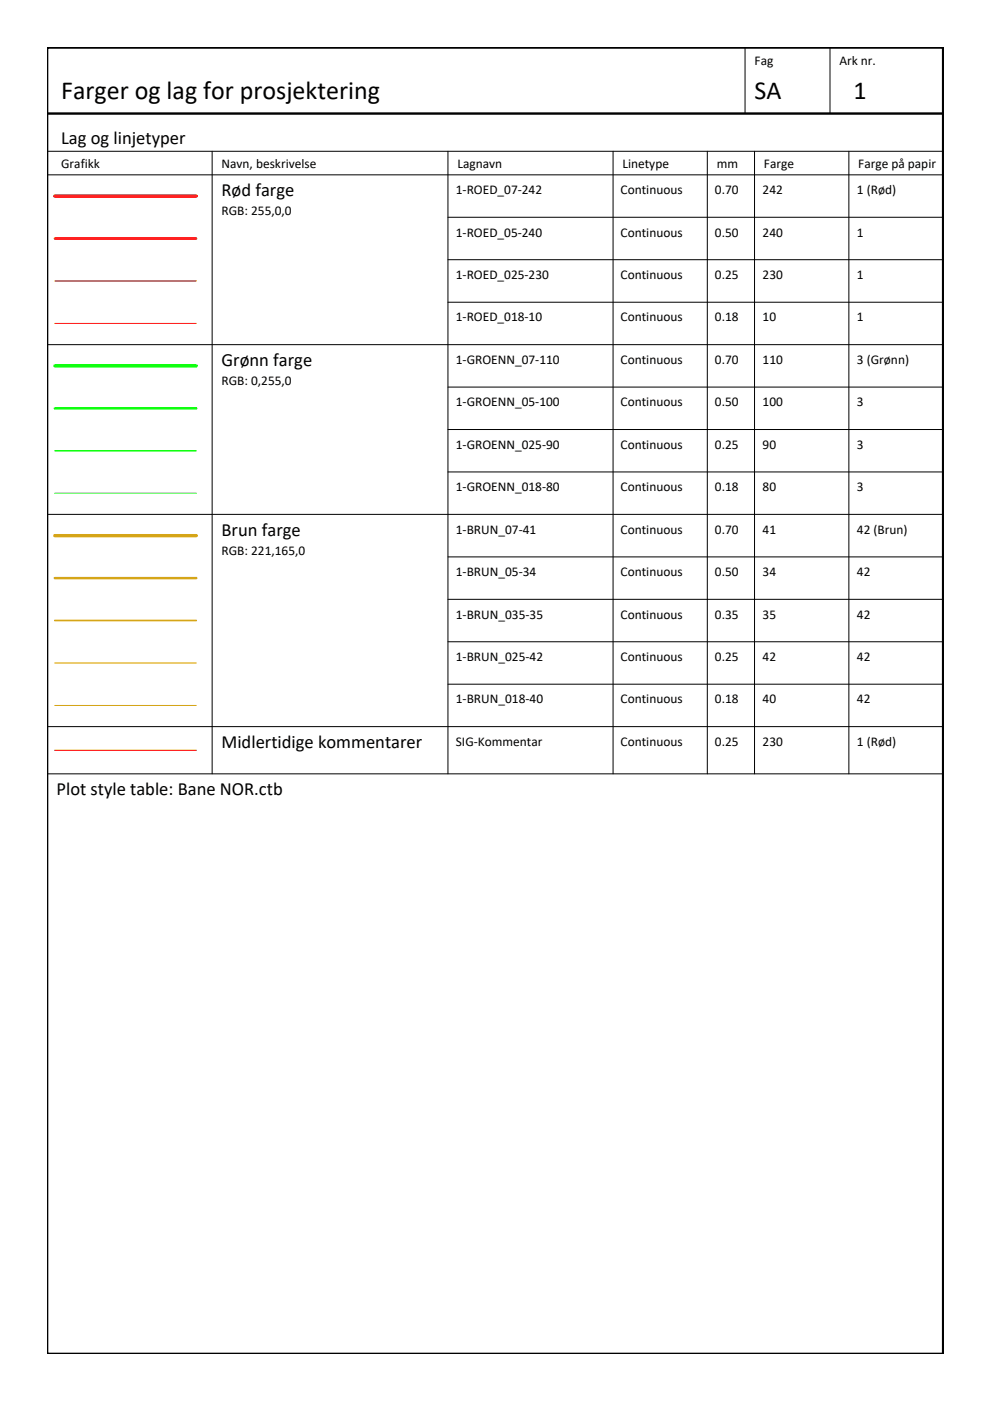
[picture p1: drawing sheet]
<svg xmlns="http://www.w3.org/2000/svg" width="210mm" height="297mm" viewBox="0 0 210 297" stroke-linecap="round" stroke-linejoin="round" font-family="sans-serif">
<defs><g id="words">
<g font-size="5.5">
<text x="13" y="21.1">Farger og lag for prosjektering</text>
<text x="160" y="21.1">SA</text>
<text x="181" y="21.1">1</text>
</g>
<g font-size="3.9">
<text x="13" y="30.6">Lag og linjetyper</text>
<text x="47" y="41.6">Rød farge</text>
<text x="47" y="77.6">Grønn farge</text>
<text x="47" y="113.6">Brun farge</text>
<text x="47" y="158.6">Midlertidige kommentarer</text>
<text x="12" y="168.6">Plot style table: Bane NOR.ctb</text>
</g>
<g font-size="2.8">
<text x="160" y="13.9">Fag</text>
<text x="178" y="13.9">Ark nr.</text>
<text x="13" y="35.6">Grafikk</text>
<text x="47" y="35.6">Navn, beskrivelse</text>
<text x="97" y="35.6">Lagnavn</text>
<text x="132" y="35.6">Linetype</text>
<text x="152" y="35.6">mm</text>
<text x="162" y="35.6">Farge</text>
<text x="182" y="35.6">Farge på papir</text>
<text x="96.6" y="41.2">1-ROED_07-242</text>
<text x="131.6" y="41.2">Continuous</text>
<text x="151.6" y="41.2">0.70</text>
<text x="161.7" y="41.2">242</text>
<text x="181.7" y="41.2">1 (Rød)</text>
<text x="47" y="45.6">RGB: 255,0,0</text>
<text x="96.6" y="50.2">1-ROED_05-240</text>
<text x="131.6" y="50.2">Continuous</text>
<text x="151.6" y="50.2">0.50</text>
<text x="161.7" y="50.2">240</text>
<text x="181.7" y="50.2">1</text>
<text x="96.6" y="59.2">1-ROED_025-230</text>
<text x="131.6" y="59.2">Continuous</text>
<text x="151.6" y="59.1">0.25</text>
<text x="161.7" y="59.1">230</text>
<text x="181.7" y="59.1">1</text>
<text x="96.6" y="68.2">1-ROED_018-10</text>
<text x="131.6" y="68.2">Continuous</text>
<text x="151.6" y="68.1">0.18</text>
<text x="161.7" y="68.1">10</text>
<text x="181.7" y="68.1">1</text>
<text x="96.6" y="77.2">1-GROENN_07-110</text>
<text x="131.6" y="77.2">Continuous</text>
<text x="151.6" y="77.1">0.70</text>
<text x="161.7" y="77.1">110</text>
<text x="181.7" y="77.1">3 (Grønn)</text>
<text x="47" y="81.6">RGB: 0,255,0</text>
<text x="96.6" y="86.2">1-GROENN_05-100</text>
<text x="131.6" y="86.2">Continuous</text>
<text x="151.6" y="86.1">0.50</text>
<text x="161.7" y="86.1">100</text>
<text x="181.7" y="86.1">3</text>
<text x="96.6" y="95.2">1-GROENN_025-90</text>
<text x="131.6" y="95.2">Continuous</text>
<text x="151.6" y="95.2">0.25</text>
<text x="161.7" y="95.2">90</text>
<text x="181.7" y="95.2">3</text>
<text x="96.6" y="104.2">1-GROENN_018-80</text>
<text x="131.6" y="104.2">Continuous</text>
<text x="151.6" y="104.1">0.18</text>
<text x="161.7" y="104.1">80</text>
<text x="181.7" y="104.1">3</text>
<text x="96.6" y="113.2">1-BRUN_07-41</text>
<text x="131.6" y="113.2">Continuous</text>
<text x="151.6" y="113.1">0.70</text>
<text x="161.7" y="113.1">41</text>
<text x="181.7" y="113.1">42 (Brun)</text>
<text x="47" y="117.6">RGB: 221,165,0</text>
<text x="96.6" y="122.2">1-BRUN_05-34</text>
<text x="131.6" y="122.2">Continuous</text>
<text x="151.6" y="122.1">0.50</text>
<text x="161.7" y="122.1">34</text>
<text x="181.7" y="122.1">42</text>
<text x="96.6" y="131.2">1-BRUN_035-35</text>
<text x="131.6" y="131.2">Continuous</text>
<text x="151.6" y="131.1">0.35</text>
<text x="161.7" y="131.1">35</text>
<text x="181.7" y="131.1">42</text>
<text x="96.6" y="140.2">1-BRUN_025-42</text>
<text x="131.6" y="140.2">Continuous</text>
<text x="151.6" y="140.1">0.25</text>
<text x="161.7" y="140.1">42</text>
<text x="181.7" y="140.1">42</text>
<text x="96.6" y="149.1">1-BRUN_018-40</text>
<text x="131.6" y="149.1">Continuous</text>
<text x="151.6" y="149.1">0.18</text>
<text x="161.7" y="149.1">40</text>
<text x="181.7" y="149.1">42</text>
<text x="96.6" y="158.2">SIG-Kommentar</text>
<text x="131.6" y="158.2">Continuous</text>
<text x="151.6" y="158.1">0.25</text>
<text x="161.7" y="158.1">230</text>
<text x="181.7" y="158.1">1 (Rød)</text>
</g>
</g></defs>
<path d="M10 10.1h190v276.9h-190zM10 24.1h189.9" fill="none" stroke="#000" stroke-width=".51"/>
<g fill="none" stroke="#000" stroke-width=".21">
<path d="M158 10.1v14M176 10.1v14M10 32.1h189.9M10 37.1h189.9M45 32.1v132M95 32.1v132M130 32.1v132M150 32.1v132M160 32.1v132M180 32.1v132M95 46.1h104.9M95 55.1h104.9"/>
<path d="M10 73.1h189.9M95 64.1h104.9M95 82.1h104.9M95 91.1h104.9M10 109.1h189.9M95 100.1h104.9M95 118.1h104.9M95 127.1h104.9M95 136.1h104.9M10 154.1h189.9M95 145.1h104.9M10 164.1h189.9"/>
</g>
<path d="M11.6 41.6h30" fill="none" stroke="#f00" stroke-width=".7"/>
<path d="M11.6 59.6h30M11.6 159.1h30" fill="none" stroke="#f00" stroke-width=".25"/>
<path d="M11.6 68.6h30" fill="none" stroke="#f00" stroke-width=".21"/>
<path d="M11.6 77.6h30" fill="none" stroke="#0f0" stroke-width=".7"/>
<path d="M11.6 86.6h30" fill="none" stroke="#0f0" stroke-width=".51"/>
<path d="M11.6 104.6h30" fill="none" stroke="#0f0" stroke-width=".21"/>
<path d="M11.6 95.6h30" fill="none" stroke="#0f0" stroke-width=".25"/>
<path d="M11.6 50.6h30" fill="none" stroke="#f00" stroke-width=".51"/>
<path d="M11.6 122.6h30" fill="none" stroke="#dda500" stroke-width=".51"/>
<path d="M11.6 131.6h30" fill="none" stroke="#dda500" stroke-width=".36"/>
<path d="M11.6 149.6h30" fill="none" stroke="#dda500" stroke-width=".21"/>
<path d="M11.6 140.6h30" fill="none" stroke="#dda500" stroke-width=".25"/>
<path d="M11.6 113.6h30" fill="none" stroke="#dda500" stroke-width=".7"/>
<use href="#words"/>
</svg>
